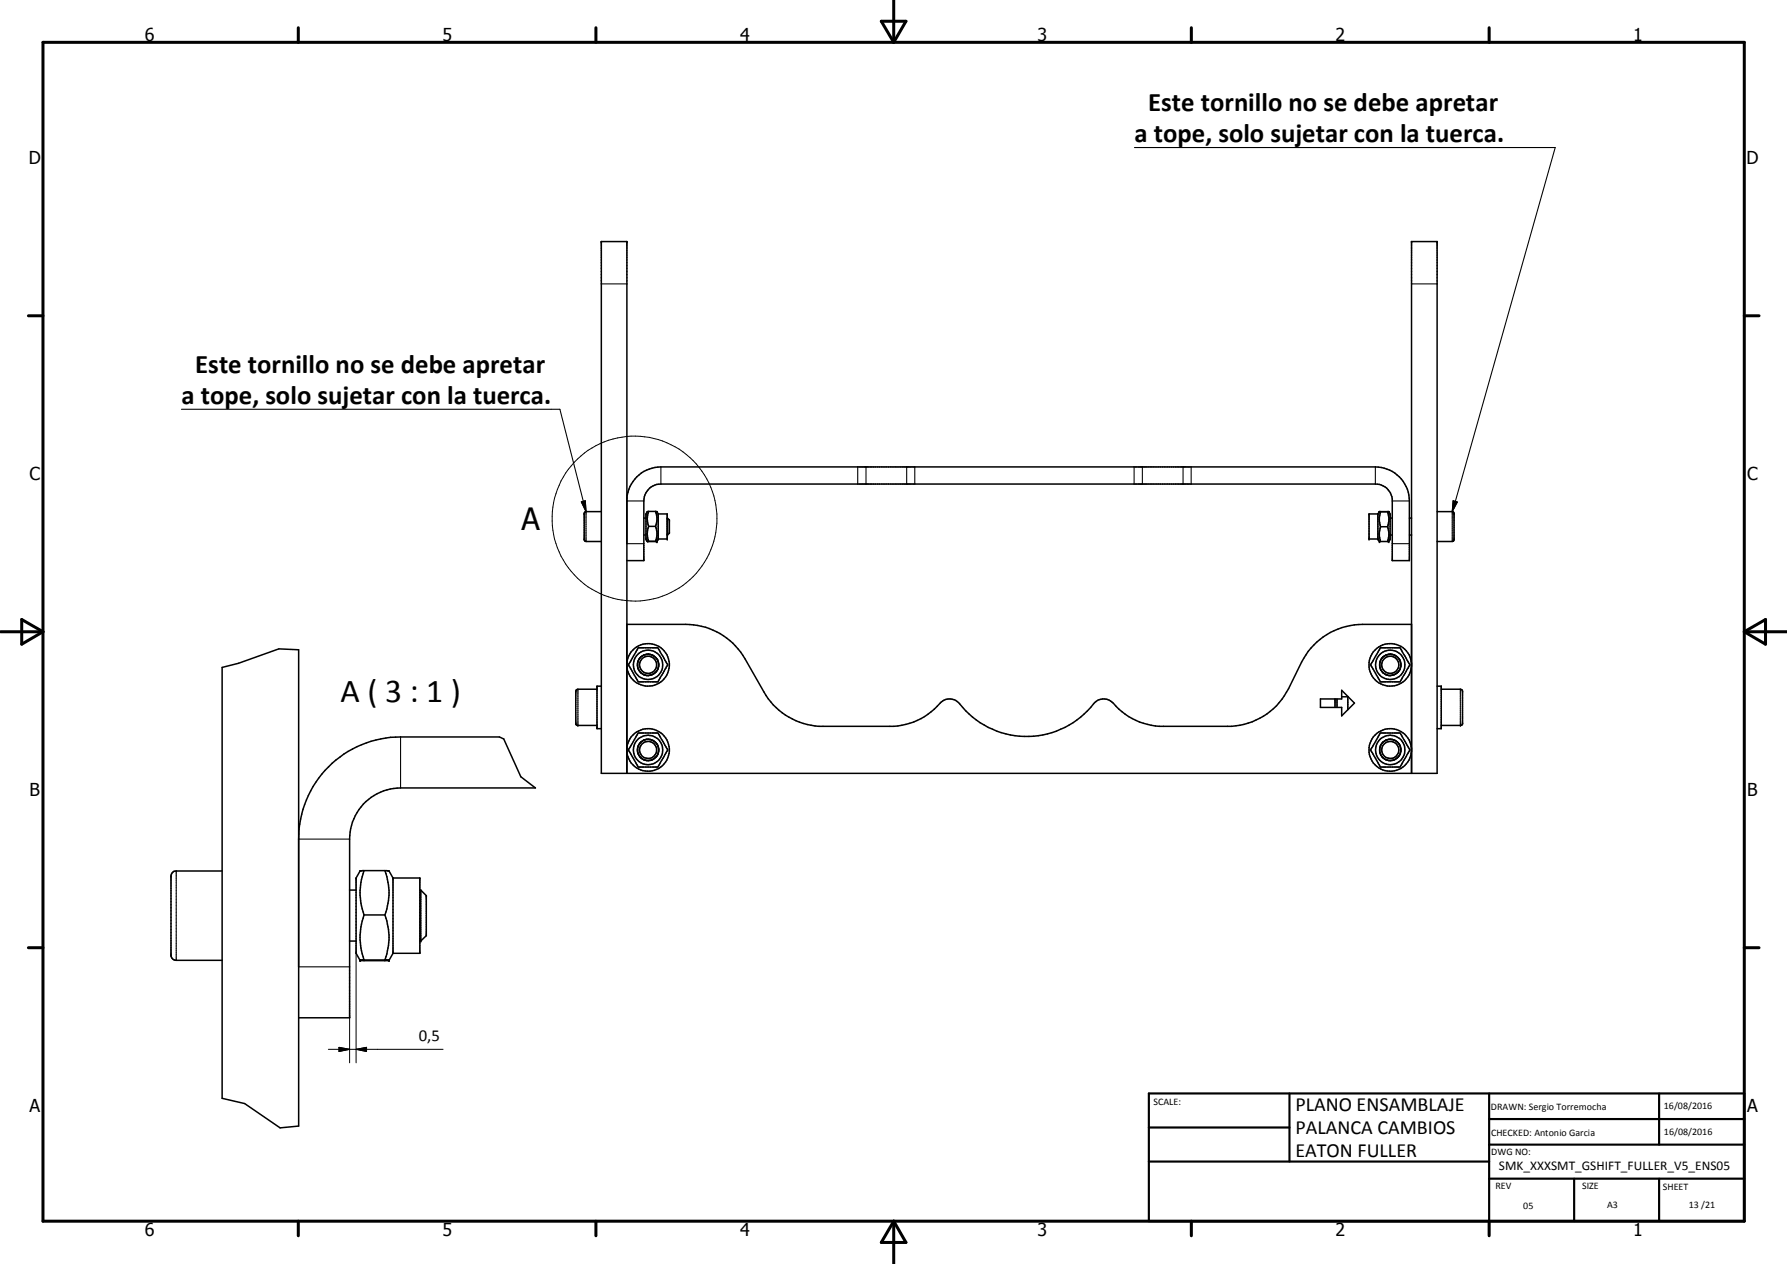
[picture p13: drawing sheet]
<svg xmlns="http://www.w3.org/2000/svg" width="420mm" height="297mm" viewBox="0 0 420 297" stroke-linecap="round" stroke-linejoin="round" font-family="sans-serif">
<defs><g id="words">
<text font-size="7.9" x="80.1" y="164.9">A ( 3 : 1 )</text>
<text font-size="7.2" x="122.6" y="124.5">A</text>
<g font-size="6.3">
<text x="269.9" y="26.1">Este tornillo no se debe apretar</text>
<text x="266.7" y="33.3">a tope, solo sujetar con la tuerca.</text>
<text x="45.9" y="87.6">Este tornillo no se debe apretar</text>
<text x="42.7" y="94.8">a tope, solo sujetar con la tuerca.</text>
</g>
<g font-size="4.7">
<text x="304.6" y="261.1">PLANO ENSAMBLAJE</text>
<text x="304.6" y="266.5">PALANCA CAMBIOS</text>
<text x="304.6" y="271.9">EATON FULLER</text>
</g>
<g font-size="4.2">
<text x="34" y="9.6">6</text>
<text x="104" y="9.6">5</text>
<text x="174" y="9.6">4</text>
<text x="244" y="9.6">3</text>
<text x="314" y="9.6">2</text>
<text x="384" y="9.6">1</text>
<text x="6.8" y="38.7">D</text>
<text x="410.6" y="38.7">D</text>
<text x="7" y="112.9">C</text>
<text x="410.8" y="112.9">C</text>
<text x="7" y="187.1">B</text>
<text x="410.8" y="187.1">B</text>
<text x="7" y="261.4">A</text>
<text x="410.8" y="261.4">A</text>
<text x="34" y="290.4">6</text>
<text x="104" y="290.4">5</text>
<text x="174" y="290.4">4</text>
<text x="244" y="290.4">3</text>
<text x="314" y="290.4">2</text>
<text x="384" y="290.4">1</text>
</g>
<text font-size="3.9" x="98.5" y="244.5">0,5</text>
<text font-size="3.1" x="352.4" y="275">SMK_XXXSMT_GSHIFT_FULLER_V5_ENS05</text>
<g font-size="2.4">
<text x="271.2" y="259.7">SCALE:</text>
<text x="350.6" y="260.8">DRAWN: Sergio Torremocha</text>
<text x="391.2" y="260.6">16/08/2016</text>
<text x="350.6" y="267">CHECKED: Antonio Garcia</text>
<text x="391.2" y="266.7">16/08/2016</text>
<text x="350.6" y="271.4">DWG NO:</text>
<text x="351.6" y="279.3">REV</text>
<text x="372" y="279.4">SIZE</text>
<text x="391" y="279.6">SHEET</text>
<text x="358.1" y="284.1">05</text>
<text x="377.9" y="283.8">A3</text>
<text x="397.1" y="283.8">13 /21</text>
</g>
</g></defs>
<g fill="none" stroke="#000" stroke-width=".35">
<path d="M147.4 117.1a8 8 0 0 1 8-7.4h168a8.1 8.1 0 0 1 8 8v14h-4v-14.4a4 4 0 0 0-4-3.6h-168a4 4 0 0 0-4 4v14h-4M141.4 120.2h-3.6l-.4 .2v.2v6.5l.4 .2h3.6M151.4 125.7h.5M151.4 121.8h.5M152.3 127.3h2.1M152.5 120.2h-.3l-.3 .6v5.9l.3 .6h2.3l.3-.6M152.5 120.2h1.6M152.5 123.7a4.7 4.7 0 0 0 0 3.5M152.5 120.2a4.7 4.7 0 0 0 0 3.5M152.5 123.7h1.6M154.1 120.2a4.5 4.5 0 0 1 0 3.5M154.1 123.7a4.5 4.5 0 0 1 0 3.5"/>
<path d="M154.1 120.2h.4l.3 .6M154.8 120.8h2.1v5.9h-2.1M154.8 120.8v5.9M156.9 125.7h.1M156.9 121.8h.1M156.9 121.8l.5 .4v3.1l-.5 .4M156.9 121.8v3.9M324 120.8h-2.1v5.9h2.1M324 120.8v5.9M324.3 120.2h2.2M324.3 120.2l-.3 .6M324.6 123.8l-.1 .4a4.7 4.7 0 0 0 .1 3.1"/>
<path d="M324.6 120.3a5.1 5.1 0 0 0 0 3.5M324.6 123.8h1.7M326.3 120.3a5.1 5.1 0 0 1 0 3.5M326.3 123.8l.1 .4a4.7 4.7 0 0 1-.1 3.1M326.5 120.2l.3 .6v5.9l-.3 .6h-2.2l-.3-.6M326.8 125.7h.6M326.8 121.8h.6M331.4 125.7h.5M331.4 121.8h.5M337.9 120.2h3.5l.3 .1 .2 .3-.1 6.5-.4 .2h-3.5M52.2 156.8l3.9-.9 9.5-3.4 4.6 .2v111.9l-4.3 .4-8.4-5.7-5.3-1.2zM147.4 146.7h13.8a16 16 0 0 1 14 8.1l4.4 7.8a16.1 16.1 0 0 0 13 8.1h17.6a15.7 15.7 0 0 0 11.1-5.7 3 3 0 0 1 4.3 .4 20 20 0 0 0 31.8-.3 3.2 3.2 0 0 1 5 .9 15.5 15.5 0 0 0 10.2 4.7h17a16.1 16.1 0 0 0 13.4-8.9l3-6.2a16.1 16.1 0 0 1 14.4-8.9h11.5"/>
<path d="M147.4 155.7a5 5 0 0 1 7.6-3.7 5 5 0 0 1 0 8.5 5 5 0 0 1-7.6-3.7M150.1 152.2h4.6l2.3 4.1-2.3 3.9h-4.6l-2.2-3.7a1.34 1.34 0 0 1 .5-1.3zM324.6 152.2h4.6l2.3 4.1-2.3 3.9h-4.6l-2.2-3.7a1.34 1.34 0 0 1 .5-1.3zM331.9 156a5 5 0 0 0-7.2-4.4 5 5 0 0 0-1.1 8.4 5 5 0 0 0 8.1-2.4l.2-1.1M140.4 162h-4.5l-.4 .2-.1 .3 .1 7.8 .2 .2h4.7M141.4 161.2h-1v10h1M147.4 175.7a5 5 0 0 1 7.6-3.7 5 5 0 0 1 0 8.5 5 5 0 0 1-7.6-3.7M150.1 172.3h4.6l2 3.4a.62 .62 0 0 1 .3 .5 .62 .62 0 0 1-.3 .6l-2 3.5h-4.6l-1.7-3a1.25 1.25 0 0 1-.2-1.9zM310.5 164.3h5v-2.1l3 3-3 3v-2h-5zM313.9 164.3v1.9M314.4 164.3v1.9M315.5 163.7h1.4"/>
<path d="M316.9 163.7v3.1M324.6 172.3h4.6l2 3.4a.62 .62 0 0 1 .3 .5 .62 .62 0 0 1-.3 .6l-2 3.5h-4.6l-1.7-3a1.25 1.25 0 0 1-.2-1.9zM331.9 175.9a5 5 0 0 0-7.6-4 5 5 0 0 0 0 8.6 5 5 0 0 0 7.6-4M337.9 161.2h1v10h-1M338.9 162h4.5l.5 .3-.1 8-.3 .2h-4.6M70.2 197.2a23.9 23.9 0 0 1 24-24h23.2l1 .5 4.1 8.8 3.4 2.7h-31.7a12 12 0 0 0-12 12v42h-12M147.4 181.7v-124.9h-6v124.9h196.5v-124.9h-6v124.9M52.2 204.7h-10.8l-.7 .2-.5 1v18.6l.3 .7 .4 .4 .5 .1h10.8M82.2 209.2h1.5M85.6 215a15.3 15.3 0 0 0 0 10.6M85.6 204.6a14.8 14.8 0 0 0 0 10.4M85.6 215h4.9"/>
<path d="M90.5 204.6a14.2 14.2 0 0 1 0 10.4M90.5 215a14.7 14.7 0 0 1 0 10.6M92.4 206.3h6.3v17.7h-6.3M92.4 206.3v17.7M92.4 206.3l-.9-1.6-.5-.1h-6.3l-1 1.7v17.7l1 1.7h6.8l.9-1.7M98.7 209.2h.2M98.9 209.2v11.9M98.9 209.2l1.3 1.3v9.4l-1.3 1.2M82.2 221.1h1.5M84.8 225.6l-.1 .1M91.3 225.6l-.8 .2-5.8-.1M98.7 221.1h.2"/>
<circle cx="152.4" cy="156.2" r="3.4"/>
<circle cx="152.4" cy="156.2" r="2.52"/>
<circle cx="152.4" cy="156.2" r="2.01"/>
<circle cx="326.9" cy="156.2" r="2.48"/>
<circle cx="326.9" cy="156.2" r="3.4"/>
<circle cx="326.9" cy="156.2" r="2.01"/>
<circle cx="152.4" cy="176.2" r="2.51"/>
<circle cx="152.4" cy="176.3" r="2.02"/>
<circle cx="152.4" cy="176.2" r="3.5"/>
<circle cx="326.9" cy="176.2" r="2.5"/>
<circle cx="326.9" cy="176.3" r="2.02"/>
<circle cx="326.9" cy="176.2" r="3.5"/>
</g>
<g fill="none" stroke="#000" stroke-width=".25">
<path d="M266.7 34.7h99l-24.3 85.5M141.4 66.7h6M331.9 66.7h6M42.7 96.2h88.9l6.2 24M136.7 117.9l.9-.2 .2 2.5zM147.4 117.7h4M155.4 109.7v4M201.7 109.7v4M203.6 109.7v4M213.2 109.7v4M215.1 109.7v4M266.6 109.7v4"/>
<path d="M268.6 109.7v4M278.2 109.7v4M280.1 109.7v4M323.4 109.7v4M327.4 117.7h4M341.7 117.7l.9 .3-1.2 2.2zM137.8 120.2v7.1M147.4 127.8h4M327.4 127.8h4M341.4 120.2v7.1M94.2 173.2v12M135.9 170.5h.1"/>
<path d="M135.9 162v8.5M343.4 170.5h.1M343.4 162v8.5M70.2 197.2h12M41.4 204.7v21M70.2 227.2h12"/>
</g>
<g fill="#000">
<circle cx="141.4" cy="56.8" r=".18"/>
<circle cx="147.4" cy="56.8" r=".18"/>
<circle cx="331.9" cy="56.8" r=".18"/>
<circle cx="337.9" cy="56.8" r=".18"/>
<circle cx="137.4" cy="120.6" r=".18"/>
<circle cx="151.9" cy="126.7" r=".18"/>
<circle cx="154.5" cy="127.3" r=".18"/>
<circle cx="154.5" cy="120.2" r=".18"/>
<circle cx="154.8" cy="126.7" r=".18"/>
<circle cx="156.9" cy="126.7" r=".18"/>
<circle cx="156.9" cy="125.7" r=".18"/>
<circle cx="321.9" cy="126.7" r=".18"/>
<circle cx="324" cy="126.7" r=".18"/>
<circle cx="324.3" cy="127.3" r=".18"/>
<circle cx="324.3" cy="120.2" r=".18"/>
<circle cx="326.5" cy="127.3" r=".18"/>
<circle cx="326.5" cy="120.2" r=".18"/>
<circle cx="326.8" cy="126.7" r=".18"/>
<circle cx="341.9" cy="120.6" r=".18"/>
<circle cx="135.4" cy="170" r=".18"/>
<circle cx="343.9" cy="170" r=".18"/>
<circle cx="100.2" cy="210.5" r=".18"/>
<circle cx="40.2" cy="224.5" r=".18"/>
<circle cx="84.7" cy="225.7" r=".18"/>
<circle cx="91.5" cy="225.7" r=".18"/>
<circle cx="98.9" cy="221.1" r=".18"/>
</g>
<g fill="none" stroke="#000" stroke-width=".71">
<path d="M10.1 9.9h400v277.1h-400zM70.1 6.5v3.4M140.1 6.5v3.4M207.2 5h5.8l-2.9 4.9zM210.1 0v9.9M280.1 6.5v3.4M350.1 6.5v3.4M6.7 74.2h3.4M410.1 74.2h3.5M.1 148.5h10M5.1 145.6l5 2.9-5 2.9zM410.1 148.5h10"/>
<path d="M410.1 148.5l5-2.9v5.8zM6.7 222.7h3.4M410.1 222.7h3.5M70.1 287v3.4M140.1 287v3.4M210.1 287v10M210.1 287l2.9 5h-5.8zM280.1 287v3.4M350.1 287v3.4"/>
</g>
<path d="M270.1 257h140v30h-140zM303.2 257v16M350.1 257v30M390.1 257v12M270.1 265h33.1M270.1 273h80M350.1 277h60M350.1 269h60M350.1 263h60M370.1 277v10M390.1 277v10" fill="none" stroke="#000" stroke-width=".51"/>
<g fill="none" stroke="#000" stroke-width=".24">
<path d="M82.2 239.2v10.6M83.7 224v25.8M77.2 246.6h27M79.7 246.1l2.5 .5-2.5 .5zM83.7 246.6l2.5-.5v1z"/>
<circle cx="149.2" cy="121.9" r="19.4"/>
</g>
<path d="M136.7 117.9l.9-.2 .2 2.5zM341.7 117.7l.9 .3-1.2 2.2zM79.7 246.1l2.5 .5-2.5 .5zM83.7 246.6l2.5-.5v1z" fill="#000"/>
<use href="#words"/>
</svg>
